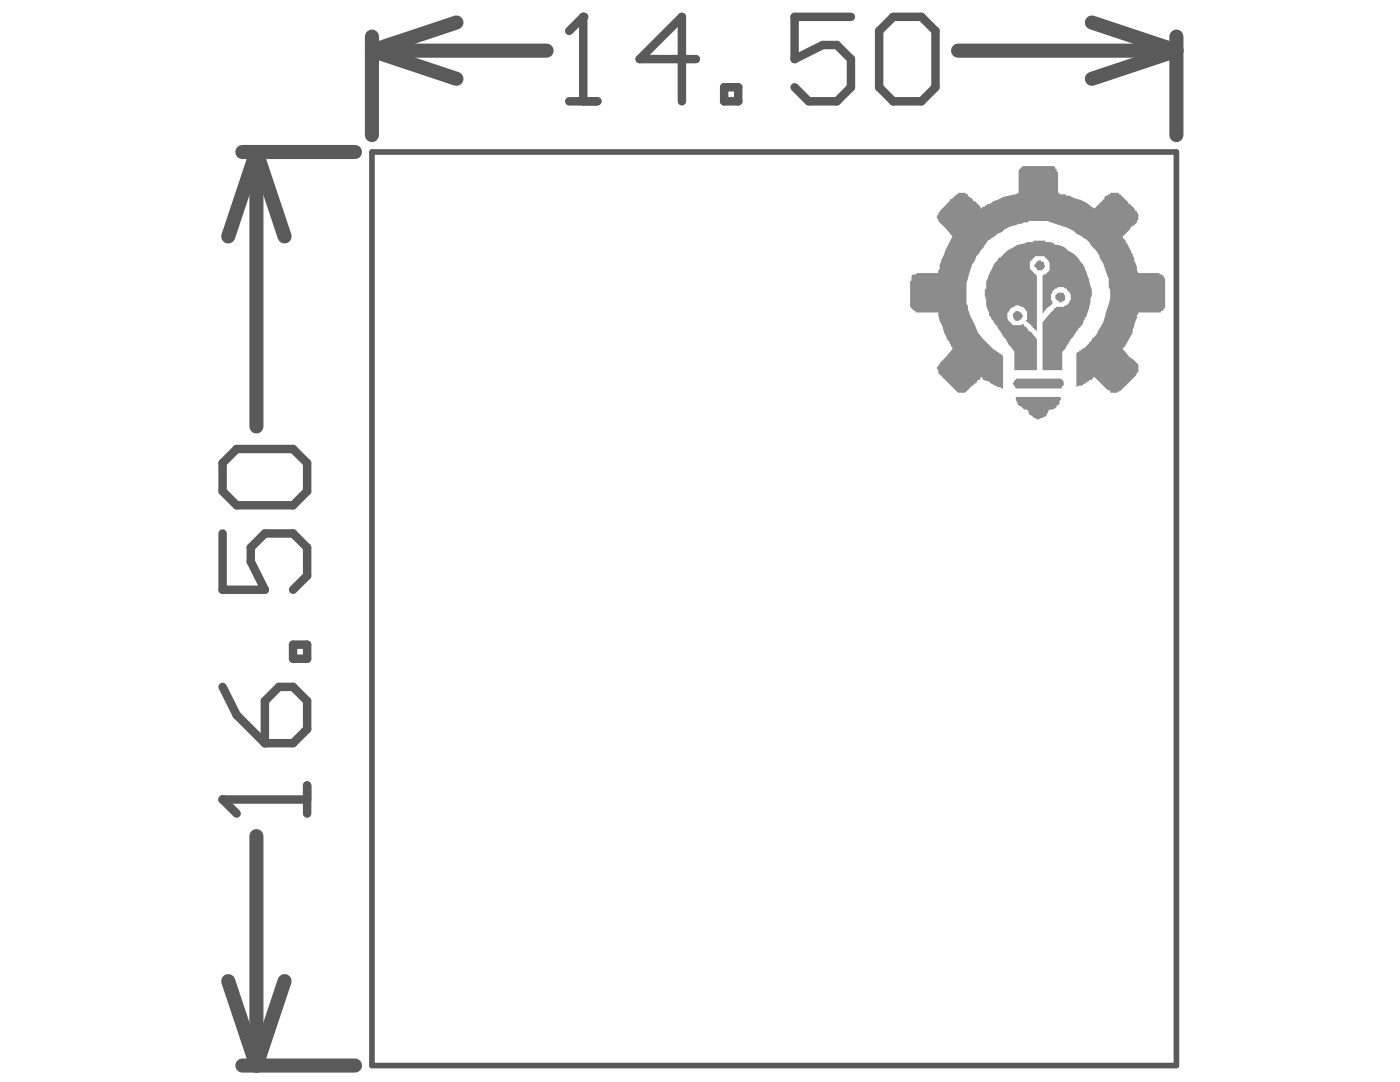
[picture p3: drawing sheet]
<svg xmlns="http://www.w3.org/2000/svg" width="279mm" height="216mm" viewBox="0 0 279 216" stroke-linecap="round" stroke-linejoin="round" font-family="sans-serif">
<g fill="none" stroke="#5a5a5a" stroke-width="2.8">
<path d="M74.2 10.1l16.9 5.6M74.2 10.1h34.9M74.2 7.3v19.7M91.1 4.5l-16.9 5.6M191.2 10.1h43.6M217.9 4.5l16.9 5.6M234.8 7.3v19.7M234.8 10.1l-16.9 5.6M48.4 30.3h22.5M51.2 30.3v54.8M51.2 30.3l5.6 16.9M51.2 30.3l-5.7 16.9"/>
<path d="M51.2 166.8v45.8M45.5 195.8l5.7 16.8M56.8 195.8l-5.6 16.8M48.4 212.6h22.5"/>
</g>
<path d="M116.4 3.4v16.8M113.6 20.2h5.6" fill="none" stroke="#5a5a5a" stroke-width="1.7"/>
<circle cx="116.4" cy="3.4" r=".84" fill="#5a5a5a"/>
<path d="M116.4 3.4l-2.8 2.8M138.9 11.8h-11.2l8.4-8.4v16.8M144.5 17.4h2.8v2.8h-2.8zM169.8 3.4h-11.2v8.4l5.6-2.8h2.8l2.8 2.8v5.6l-2.8 2.8h-5.6l-2.8-2.8M175.4 6.2l2.9-2.8h5.6l2.8 2.8v11.2l-2.8 2.8h-5.6l-2.9-2.8zM44.4 159.5h16.9M61.3 156.7v5.6" fill="none" stroke="#5a5a5a" stroke-width="1.7"/>
<circle cx="44.4" cy="159.5" r=".84" fill="#5a5a5a"/>
<path d="M44.4 92.4l2.8-2.8h11.3l2.8 2.8v5.6l-2.8 2.8h-11.3l-2.8-2.8zM44.4 106.4v11.3h8.5l-2.9-5.6v-2.8l2.9-2.9h5.6l2.8 2.9v5.6l-2.8 2.8M44.4 137.1l2.8 5.6 5.7 5.6M52.9 139.9l2.8-2.8h2.8l2.8 2.8v5.6l-2.8 2.8h-5.6zM58.5 128.6h2.8v2.8h-2.8zM44.4 159.5l2.8 2.8" fill="none" stroke="#5a5a5a" stroke-width="1.7"/>
<path d="M74.2 30.3h160.6v182.3h-160.6z" fill="none" stroke="#5a5a5a" stroke-width="1.1"/>
<path d="M202.7 79.2h9v.6l-.3 .2v.6l-.2 .3h-.3v.3a1.37 1.37 0 0 1-1.4 .5l-.9 1.4h-.3l-.2 .3-.9 .3-.8-.3-.6-.5h-.3l-.2-.9-.3-.3a.89 .89 0 0 1-1.2-.5l-.5-.3-.6-1.1zM189.5 39.9l.6-.3 .8-.8h.3v-.3h1.4l.3 .3h.3v.2l.8 .6 .3 .6h.3l.8 .8 .3 .3v.3h.3v-.3h.5v-.3h.3l1.4-.8 2-.9 2.5-.5 .6-.3v-4.5l.8-.9h6.2l.3 .3v.3h.3v.6h.3v4.2h.2v.3h1.2l.2 .2h.6l1.1 .6 1.2 .3 2.8 1.7 1.9-2v-.3l.3-.3 .9-.2v-.3h1.6v.3h.3l1.7 1.6v.3h.3l.8 .9 .3 .5h.3v.3l.3 .3v1.1l-.3 .3v.3l-.6 .5-.5 .3-.3 .6-1.4 1.4v.3a7.4 7.4 0 0 1 1.7 3.1h.3v.5l.2 .3v.6l.9 2.5h4.2v.3h.6v.2h.2v.3l.3 .3v5.9h-.3v.3l-.2 .3h-.3v.2h-4.5l-1.1 3.4v.6l-1.4 2.5v.3h-.3v.3h-.3v.3l1.4 1.6h.3v.3h.3l.5 .6a.89 .89 0 0 1 .6 1.1v.8l-.6 .9-1.7 1.7a4.4 4.4 0 0 1-2.2 1.7h-1.1v-.3l-.3-.3h-.3l-2.5-2.5h-.3v.3h-.3v.2h-.6v.3h-.2l-1.2 .9h-.5l-.6 .2v-6.7l.3-.3h.3v-.3h.3l.8-.5 .8-.9v-.3h.3l.3-.5a3.8 3.8 0 0 0 1.4-2 7 7 0 0 0 1.4-3.4 7.9 7.9 0 0 0 .9-4.4 3.6 3.6 0 0 1-.3-2.3l-1.1-3.1-.6-.8-.3-.9-.6-.8-.8-.9a5 5 0 0 0-2-1.9l-1.1-.6a6.7 6.7 0 0 0-3.4-1.7 9.8 9.8 0 0 0-5-.8h-1.1v.3h-.9l-.6 .3h-.5l-1.7 .5-1.1 .6-.6 .5-.8 .3-.6 .6-1.4 .8-.8 1.4-1.5 1.7-.2 .9-.6 .8-.6 1.7a9.8 9.8 0 0 0-.5 4.2v2l.3 .2v.9l1.9 4.5a21 21 0 0 0 5.1 4.8v6.4h-.3l-.3-.3h-.5l-.9-.5h-.3l-.5-.6-1.1-.3-.3-.5h-.3v.3l-.3 .2h-.3l-.3 .6-.5 .3v.3h-.3l-.8 .8a1.07 1.07 0 0 1-1.4 .6h-.6l-1.4-1.4-2.5-2.6v-.5l-.3-.3 .3-.9h.2v-.2l2.6-2.8v-.3l-.6-.9v-.3l-.6-.5v-.3l-.5-1.1-.3-1.1-.6-1.2-.2-1.7h-4.5v-.2h-.3l-.9-.9v-5l.3-.3v-.9l.3-.2h.6l.2-.3h4.3v-.6l.2-.3v-.8l.3-.8 2.3-4.8-2.8-3.1v-.3l-.3-.3v-.5h.3v-.6h.2v-.3l2-1.9zM202.4 75.8h.3v-.2h8.2a1.13 1.13 0 0 1 1.4 1.4h-.3v.2l-.3 .3h-9l-.5-.8zM199.3 51.4h.3l.9-.8a3.2 3.2 0 0 1 1.7-1.2l.8-.5 1.4-.3 .6-.3a1.6 1.6 0 0 0 1.4-.3h2.2v.3h.3a1.6 1.6 0 0 1 1.7 .6 3.2 3.2 0 0 1 2.5 1.1 4.9 4.9 0 0 1 2.6 2.2l.5 .6v.3l.3 .3 1.4 4.5v1.1l-.3 .5a10.5 10.5 0 0 1-.8 3.7l-.6 .8a2.26 2.26 0 0 1-1.1 1.7v.3h-.3v.3l-1.1 1.4-1.1 2-.6 .5v3.7h-3.9v-9.6l2.2-2.5v-.3h.3a1.6 1.6 0 0 1 1.4-.3h.3l.3-.3a.99 .99 0 0 0 .8-.8l.3-.3v-1.1l-.3-.3v-.3h-.3l-.3-.5h-.2a1.3 1.3 0 0 0-1.7 0 .99 .99 0 0 0-.9 .8 1.29 1.29 0 0 0 0 1.7v.6l-1.1 .8-.8 1.1v-7.6l.2-.2h.3a1.95 1.95 0 0 0 .3-3.1 1.6 1.6 0 0 0-1.7-.6 .89 .89 0 0 0-1.1 .6 1.26 1.26 0 0 0-.6 1.7v.2l1.4 1.4v11.3v-.3h-.2v-.3h-.3v-.3h-.3v-.2h-.3v-.3l-1.1-.9a1.6 1.6 0 0 0 .3-1.4v-.5h-.3a.99 .99 0 0 0-.9-.9l-.5-.3h-.6l-.8 .6h-.3l-.3 .8h-.3v.3a1.99 1.99 0 0 0 1.4 2.3h1.4l.3-.3 .3 .3v.3h.3l.6 .8 .5 .3 1.1 1.4v6.2h-4.5v-2a3.1 3.1 0 0 0-1.1-3.1l-.5-1.1-.6-.6-1.1-1.7v-.2l-.6-.6-1.1-1.7v-.6l-.6-1.4v-1.1l-.3-.8v-1.1l.3-.3v-1.4l1.7-3.7 .6-.5zM202.2 62.6a.89 .89 0 0 1 1.1-.5l.3 .2h.2v.3l.3 .3-.3 .9h-.2a.7 .7 0 0 1-1.2 0l-.2-.6zM210.6 59a1.6 1.6 0 0 1 1.7-.6v.3l.3 .3v.8l-.9 .6h-.3v-.3a.99 .99 0 0 1-.8-1.1zM206.4 52.8h.3a.99 .99 0 0 1 1.1-.8v.2h.5v.6l.3 .3-.3 .3v.2h-.2v.3h-1.2v-.3l-.5-.5z" fill="#8c8c8c"/>
</svg>
